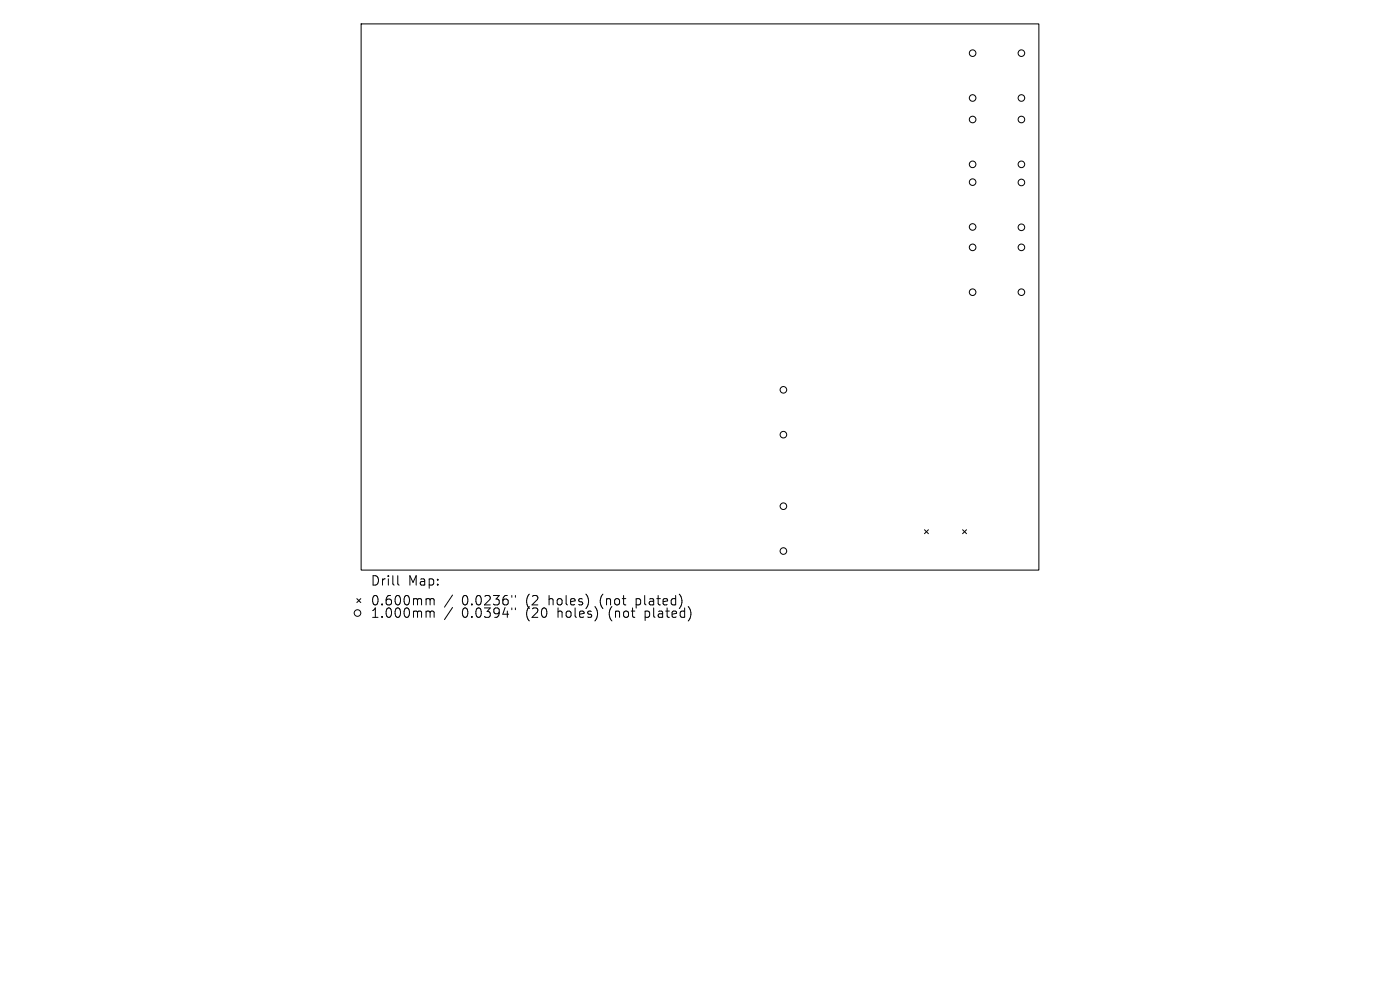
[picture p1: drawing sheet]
<svg xmlns="http://www.w3.org/2000/svg" width="297mm" height="210mm" viewBox="0 0 297 210" stroke-linecap="round" stroke-linejoin="round" font-family="sans-serif">
<defs><g id="words">
<g font-size="2.8">
<text x="78.5" y="124.5">Drill</text>
<text x="86.5" y="124.5">Map:</text>
<text x="78.5" y="128.7">0.600mm</text>
<text x="78.5" y="131.3">1.000mm</text>
<text x="98" y="128.7">0.0236&quot;</text>
<text x="98" y="131.3">0.0394&quot;</text>
<text x="111.7" y="128.7">(2</text>
<text x="111.7" y="131.3">(20</text>
<text x="116.7" y="128.7">holes)</text>
<text x="118.6" y="131.3">holes)</text>
<text x="127.7" y="128.7">(not</text>
<text x="129.6" y="131.3">(not</text>
<text x="135.5" y="128.7">plated)</text>
<text x="137.5" y="131.3">plated)</text>
</g>
</g></defs>
<g fill="none" stroke="#000" stroke-width=".21">
<path d="M76.6 5.1h143.8v115.8h-143.8zM196.1 112.4l.9 .8M197 112.4l-.9 .8M204.2 112.4l.8 .8M205 112.4l-.8 .8M75.7 127l.8 .8M76.5 127l-.8 .8M84.4 122.1v1.7l.3 .3M90.7 127l.4 .1 .1 .2M90.7 129.6h.3l.2 .3M91.2 127.3l.3-.3 .5 .1 .1 1.2M91.2 127.3v1"/>
<path d="M91.2 129.9v1.1M91.2 129.9l.3-.3 .5 .1 .1 1.3M96 126.2l-1.7 2.6M96 128.9l-1.7 2.5M108.6 126.3v.4M108.6 129v.3M109.3 126.3v.4M109.3 129v.3"/>
<circle cx="206.3" cy="11.3" r=".7"/>
<circle cx="216.7" cy="11.3" r=".7"/>
<circle cx="206.3" cy="25.4" r=".7"/>
<circle cx="206.3" cy="34.9" r=".7"/>
<circle cx="206.3" cy="20.8" r=".7"/>
<circle cx="206.3" cy="38.6" r=".7"/>
<circle cx="216.7" cy="25.4" r=".7"/>
<circle cx="216.7" cy="34.9" r=".7"/>
<circle cx="216.7" cy="38.7" r=".7"/>
<circle cx="216.7" cy="20.8" r=".7"/>
<circle cx="206.3" cy="52.5" r=".7"/>
<circle cx="206.3" cy="48.1" r=".7"/>
<circle cx="216.7" cy="52.5" r=".7"/>
<circle cx="216.7" cy="48.2" r=".7"/>
<circle cx="206.3" cy="62" r=".7"/>
<circle cx="216.7" cy="62" r=".7"/>
<circle cx="166.2" cy="92.2" r=".7"/>
<circle cx="166.2" cy="82.7" r=".7"/>
<circle cx="166.2" cy="116.9" r=".7"/>
<circle cx="166.2" cy="107.4" r=".7"/>
<circle cx="75.8" cy="130" r=".7"/>
</g>
<use href="#words"/>
</svg>
